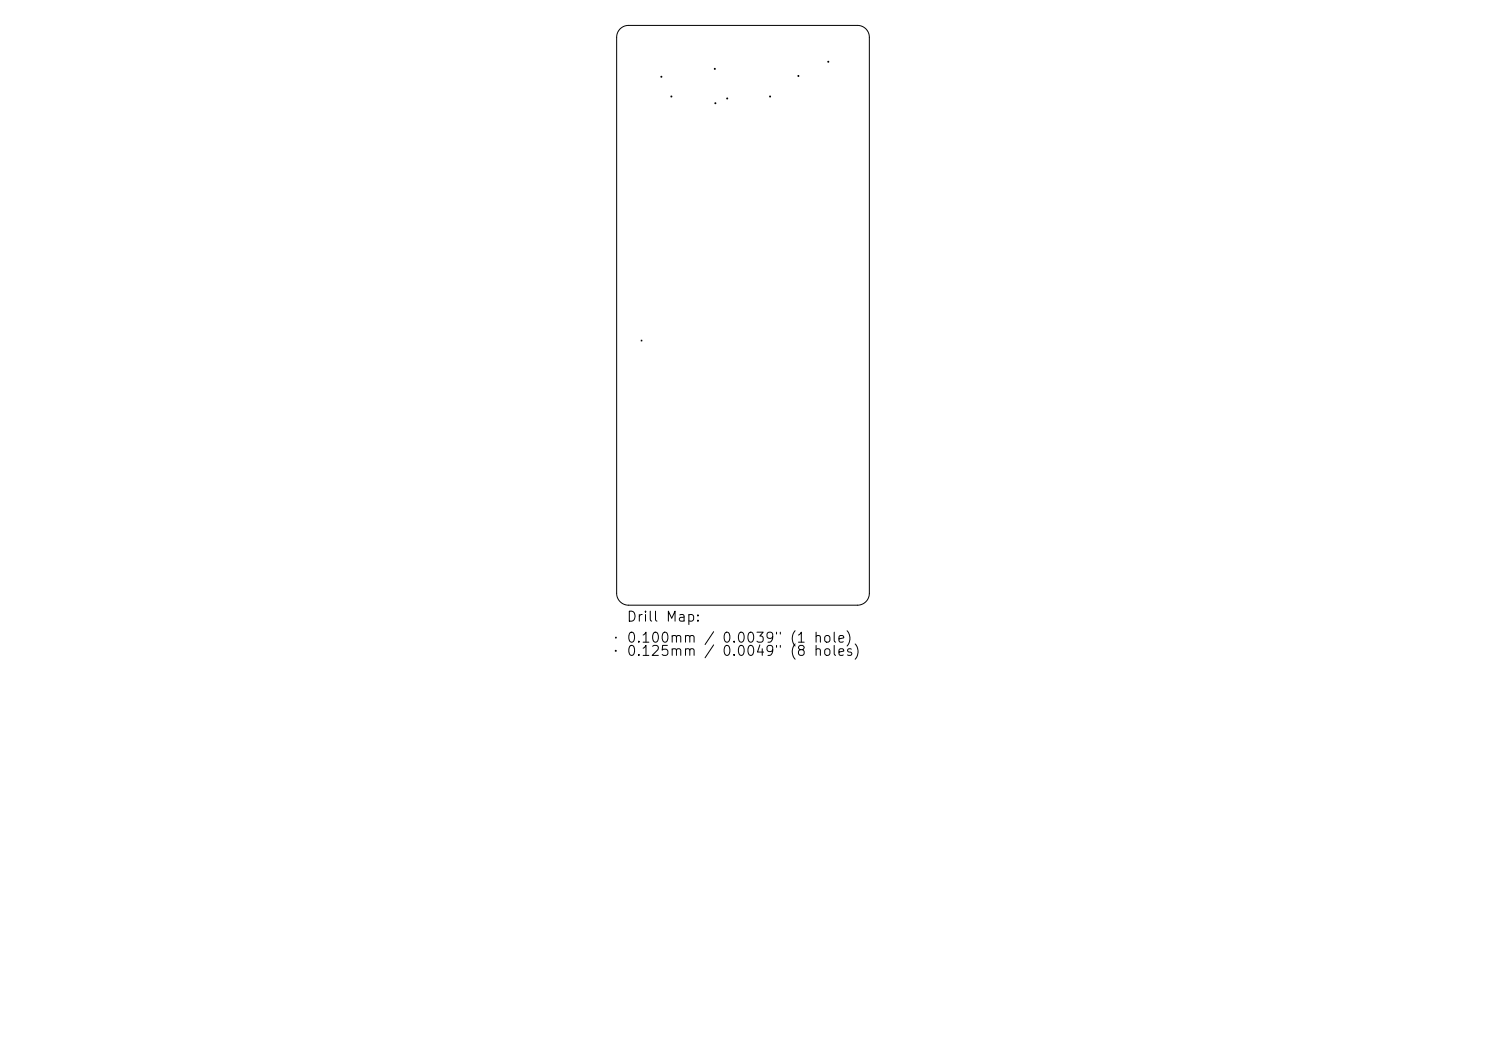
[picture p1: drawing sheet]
<svg xmlns="http://www.w3.org/2000/svg" width="297mm" height="210mm" viewBox="0 0 297 210" stroke-linecap="round" stroke-linejoin="round" font-family="sans-serif">
<defs><g id="words">
<g font-size="2">
<text x="125.1" y="124.7">Drill Map:</text>
<text x="125.1" y="128.9">0.100mm / 0.0039&quot; (1 hole)</text>
<text x="125.1" y="131.6">0.125mm</text>
<text x="144.1" y="131.6">0.0049&quot; (8 holes)</text>
</g>
</g></defs>
<g fill="none" stroke="#000" stroke-width=".2">
<path d="M123.9 5.8l.7-.5 1-.2h45.8a2.37 2.37 0 0 1 2.4 2.3v111.2a2.37 2.37 0 0 1-2.4 2.3h-45.8a2.37 2.37 0 0 1-2.4-2.3v-111.2l.3-1zM128.1 68l.2 .1M128.3 68l-.2 .1M123 127.3l.2 .2M123.2 127.3l-.2 .2"/>
<circle cx="132.2" cy="15.3" r=".1"/>
<circle cx="134.2" cy="19.3" r=".1"/>
<circle cx="142.9" cy="13.8" r=".1"/>
<circle cx="145.3" cy="19.7" r=".1"/>
<circle cx="153.9" cy="19.3" r=".1"/>
<circle cx="159.6" cy="15.2" r=".1"/>
<circle cx="165.5" cy="12.3" r=".1"/>
<circle cx="143" cy="20.6" r=".1"/>
<circle cx="123.1" cy="130" r=".1"/>
</g>
<use href="#words"/>
</svg>
